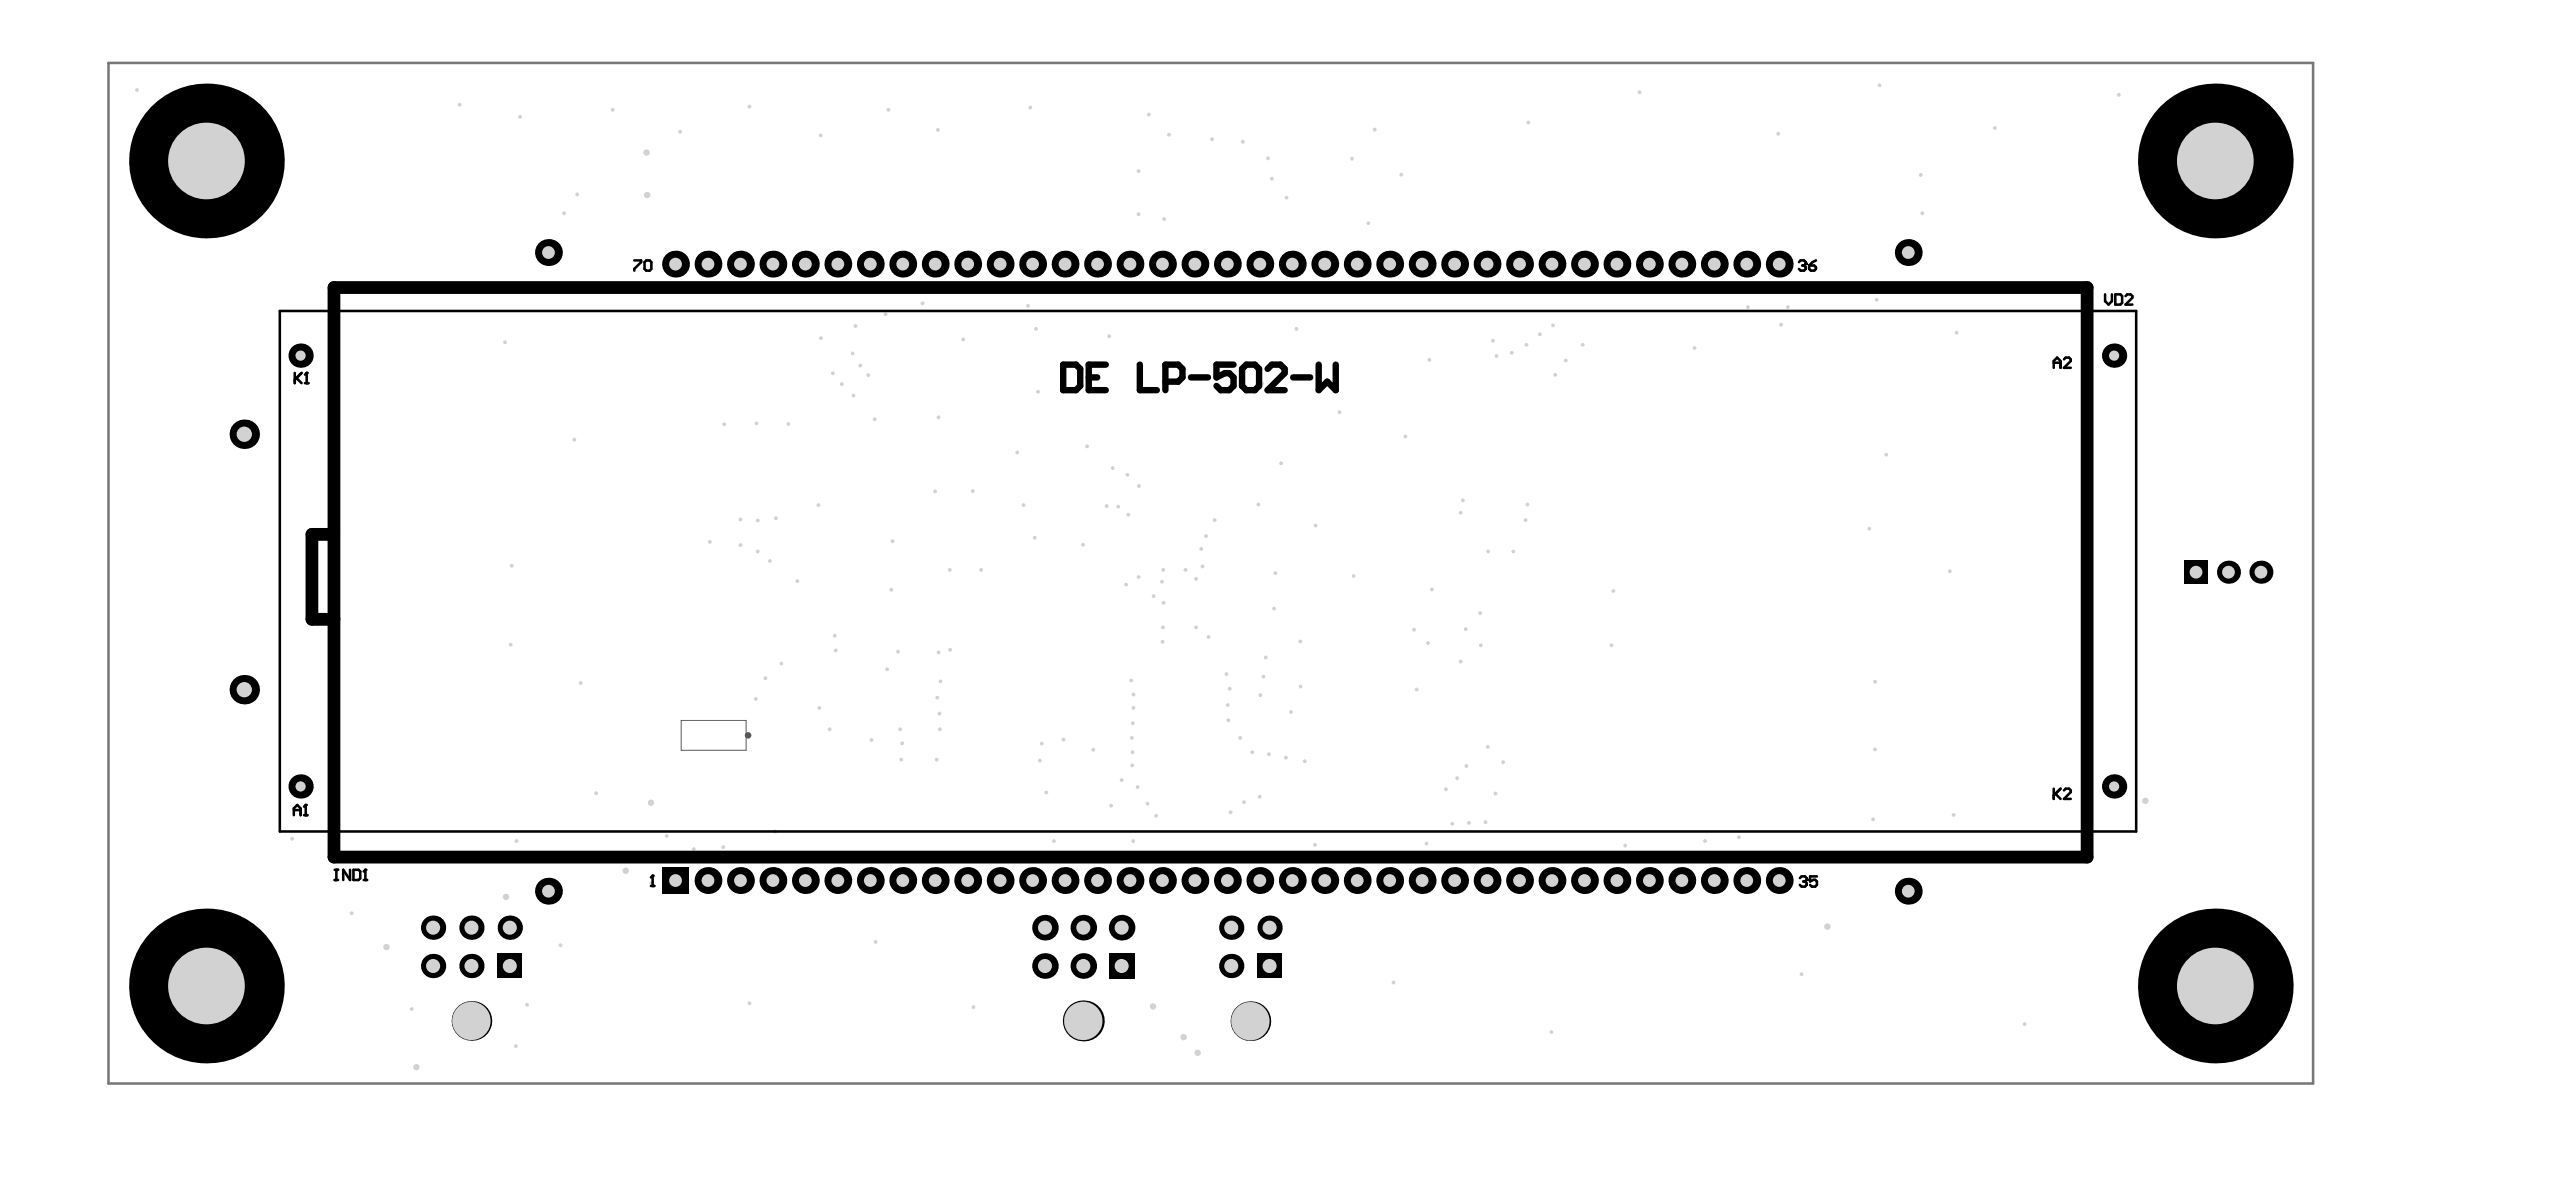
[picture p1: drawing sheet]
<svg xmlns="http://www.w3.org/2000/svg" width="671mm" height="308mm" viewBox="0 0 671 308" stroke-linecap="round" stroke-linejoin="round" font-family="sans-serif">
<path d="M177.5 187.7h16.9v7.8h-16.9z" fill="none" stroke="#5a5a5a" stroke-width=".26"/>
<circle cx="194.9" cy="191.6" r=".42" fill="none" stroke="#5a5a5a" stroke-width=".85"/>
<path d="M28.3 16.4h574.4v265.9h-574.4z" fill="none" stroke="#787878" stroke-width=".67"/>
<g fill="#d2d2d2">
<circle cx="199.4" cy="176.7" r=".5"/>
<circle cx="340" cy="198.3" r=".5"/>
<circle cx="328.2" cy="207.6" r=".5"/>
<circle cx="324.2" cy="209" r=".5"/>
<circle cx="244.1" cy="197.9" r=".5"/>
<circle cx="234.8" cy="197.9" r=".5"/>
<circle cx="235.1" cy="193.7" r=".5"/>
<circle cx="227.1" cy="192.8" r=".5"/>
<circle cx="213.5" cy="184.4" r=".5"/>
<circle cx="91.6" cy="237.9" r=".5"/>
<circle cx="76.1" cy="218.6" r=".5"/>
<circle cx="107.3" cy="262.9" r=".5"/>
<circle cx="134.4" cy="272.6" r=".5"/>
<circle cx="527.6" cy="266.8" r=".5"/>
<circle cx="469.4" cy="253.8" r=".5"/>
<circle cx="404.3" cy="268.9" r=".5"/>
<circle cx="363.1" cy="256" r=".5"/>
<circle cx="253.6" cy="262.4" r=".5"/>
<circle cx="228.2" cy="245.4" r=".5"/>
<circle cx="195.3" cy="261.4" r=".5"/>
<circle cx="559" cy="208.7" r=".83"/>
<circle cx="169.7" cy="230.1" r=".5"/>
<circle cx="312.1" cy="274.3" r=".83"/>
<circle cx="308.4" cy="270.2" r=".83"/>
<circle cx="300.4" cy="262.2" r=".83"/>
<circle cx="381.9" cy="163.9" r=".5"/>
<circle cx="372.1" cy="167.6" r=".5"/>
<circle cx="368.5" cy="164.1" r=".5"/>
<circle cx="100.7" cy="246.8" r=".83"/>
<circle cx="108.5" cy="278" r=".83"/>
<circle cx="163.1" cy="226.9" r=".83"/>
<circle cx="444.3" cy="219.1" r=".5"/>
<circle cx="476.2" cy="241.4" r=".83"/>
<circle cx="168.5" cy="39.8" r=".83"/>
<circle cx="168.6" cy="50.8" r=".83"/>
<circle cx="137.3" cy="261.8" r=".5"/>
<circle cx="146.1" cy="246.3" r=".5"/>
<circle cx="224.2" cy="95.3" r=".5"/>
<circle cx="219.3" cy="100.1" r=".5"/>
<circle cx="222.4" cy="103.1" r=".5"/>
<circle cx="226.3" cy="97.8" r=".5"/>
<circle cx="217" cy="97.3" r=".5"/>
<circle cx="222.2" cy="92.1" r=".5"/>
<circle cx="200.6" cy="146.2" r=".5"/>
<circle cx="202.2" cy="135" r=".5"/>
<circle cx="197.4" cy="143.7" r=".5"/>
<circle cx="197.4" cy="135.6" r=".5"/>
<circle cx="193" cy="142" r=".5"/>
<circle cx="193" cy="135.4" r=".5"/>
<circle cx="266.7" cy="131.6" r=".5"/>
<circle cx="255.7" cy="148.5" r=".5"/>
<circle cx="247.5" cy="148.5" r=".5"/>
<circle cx="243.7" cy="128" r=".5"/>
<circle cx="269.6" cy="140.1" r=".5"/>
<circle cx="265.1" cy="117.9" r=".5"/>
<circle cx="293.8" cy="123.7" r=".5"/>
<circle cx="267.9" cy="79.7" r=".5"/>
<circle cx="288.4" cy="131.9" r=".5"/>
<circle cx="289.9" cy="122" r=".5"/>
<circle cx="270" cy="85.7" r=".5"/>
<circle cx="296.7" cy="150.3" r=".5"/>
<circle cx="337.8" cy="85.7" r=".5"/>
<circle cx="293.4" cy="152.3" r=".5"/>
<circle cx="299" cy="209.4" r=".5"/>
<circle cx="296.4" cy="205.1" r=".5"/>
<circle cx="294.8" cy="177.3" r=".5"/>
<circle cx="301.3" cy="212.6" r=".5"/>
<circle cx="300.6" cy="155.3" r=".5"/>
<circle cx="303.1" cy="148.5" r=".5"/>
<circle cx="316.5" cy="135.5" r=".5"/>
<circle cx="314.9" cy="166" r=".5"/>
<circle cx="320.7" cy="211.7" r=".5"/>
<circle cx="376.8" cy="205.7" r=".5"/>
<circle cx="378.4" cy="214.6" r=".5"/>
<circle cx="379.7" cy="202.8" r=".5"/>
<circle cx="382.8" cy="214.4" r=".5"/>
<circle cx="326.3" cy="196" r=".5"/>
<circle cx="382.1" cy="199.6" r=".5"/>
<circle cx="387.1" cy="214.2" r=".5"/>
<circle cx="423.5" cy="220.3" r=".5"/>
<circle cx="387.7" cy="194.6" r=".5"/>
<circle cx="391.7" cy="198.6" r=".5"/>
<circle cx="387.8" cy="143.7" r=".5"/>
<circle cx="394.3" cy="143.7" r=".5"/>
<circle cx="412.4" cy="89.8" r=".5"/>
<circle cx="465.9" cy="80" r=".5"/>
<circle cx="464.1" cy="84.6" r=".5"/>
<circle cx="389.9" cy="92.8" r=".5"/>
<circle cx="408" cy="93.9" r=".5"/>
<circle cx="397.8" cy="89.8" r=".5"/>
<circle cx="441.6" cy="90.7" r=".5"/>
<circle cx="380.6" cy="133.6" r=".5"/>
<circle cx="397.5" cy="135.5" r=".5"/>
<circle cx="381.2" cy="130.4" r=".5"/>
<circle cx="398" cy="131.4" r=".5"/>
<circle cx="453.1" cy="218.1" r=".5"/>
<circle cx="319.9" cy="97.3" r=".5"/>
<circle cx="389" cy="88.8" r=".5"/>
<circle cx="244.8" cy="185.9" r=".5"/>
<circle cx="330.7" cy="196.5" r=".5"/>
<circle cx="216.2" cy="190" r=".5"/>
<circle cx="234.6" cy="190" r=".5"/>
<circle cx="244.9" cy="190" r=".5"/>
<circle cx="294.9" cy="192.3" r=".5"/>
<circle cx="295" cy="199.4" r=".5"/>
<circle cx="295.2" cy="188.4" r=".5"/>
<circle cx="323.2" cy="192.3" r=".5"/>
<circle cx="295.1" cy="196" r=".5"/>
<circle cx="271" cy="198.2" r=".5"/>
<circle cx="292.3" cy="203.3" r=".5"/>
<circle cx="335.1" cy="197.4" r=".5"/>
<circle cx="244.2" cy="181.8" r=".5"/>
<circle cx="295.4" cy="181" r=".5"/>
<circle cx="295.4" cy="184.4" r=".5"/>
<circle cx="329.2" cy="176.3" r=".5"/>
<circle cx="369.2" cy="179.7" r=".5"/>
<circle cx="319.6" cy="175.6" r=".5"/>
<circle cx="320.4" cy="179.5" r=".5"/>
<circle cx="320.1" cy="187.7" r=".5"/>
<circle cx="319.9" cy="183.7" r=".5"/>
<circle cx="338.9" cy="178.9" r=".5"/>
<circle cx="329.8" cy="171.3" r=".5"/>
<circle cx="245.1" cy="177.5" r=".5"/>
<circle cx="303" cy="163.5" r=".5"/>
<circle cx="311.7" cy="163.5" r=".5"/>
<circle cx="302.9" cy="167.2" r=".5"/>
<circle cx="304.6" cy="35.1" r=".5"/>
<circle cx="299.4" cy="29.9" r=".5"/>
<circle cx="393.9" cy="91.9" r=".5"/>
<circle cx="405.3" cy="97.7" r=".5"/>
<circle cx="401.3" cy="87.1" r=".5"/>
<circle cx="404.7" cy="84.8" r=".5"/>
<circle cx="455.5" cy="80" r=".5"/>
<circle cx="352.3" cy="41.3" r=".5"/>
<circle cx="356.5" cy="58.1" r=".5"/>
<circle cx="296.7" cy="44.6" r=".5"/>
<circle cx="296.7" cy="55.8" r=".5"/>
<circle cx="271.5" cy="193.8" r=".5"/>
<circle cx="173.7" cy="217.8" r=".5"/>
<circle cx="131.8" cy="233.7" r=".83"/>
<circle cx="169.6" cy="209.2" r=".83"/>
<circle cx="327.9" cy="131.4" r=".5"/>
<circle cx="342.8" cy="136.9" r=".5"/>
<circle cx="352.7" cy="150.1" r=".5"/>
<circle cx="328.8" cy="99.9" r=".5"/>
<circle cx="333.8" cy="120.7" r=".5"/>
<circle cx="349.1" cy="107.4" r=".5"/>
<circle cx="366.2" cy="113.7" r=".5"/>
<circle cx="372.5" cy="93.8" r=".5"/>
<circle cx="251" cy="88.4" r=".5"/>
<circle cx="244.6" cy="108.7" r=".5"/>
<circle cx="270.5" cy="102.1" r=".5"/>
<circle cx="283.3" cy="116.3" r=".5"/>
<circle cx="289" cy="87.6" r=".5"/>
<circle cx="296.6" cy="94.8" r=".5"/>
<circle cx="213.3" cy="131.6" r=".5"/>
<circle cx="185" cy="141.2" r=".5"/>
<circle cx="207.8" cy="151.4" r=".5"/>
<circle cx="232.2" cy="153.7" r=".5"/>
<circle cx="232.6" cy="141" r=".5"/>
<circle cx="277.1" cy="192.7" r=".5"/>
<circle cx="284.9" cy="195.3" r=".5"/>
<circle cx="272.6" cy="206.5" r=".5"/>
<circle cx="274.6" cy="219.1" r=".5"/>
<circle cx="289.5" cy="209.9" r=".5"/>
<circle cx="295.3" cy="219.1" r=".5"/>
<circle cx="336.4" cy="185.5" r=".5"/>
<circle cx="328.4" cy="181.1" r=".5"/>
<circle cx="342.6" cy="220.1" r=".5"/>
<circle cx="389.7" cy="206.7" r=".5"/>
<circle cx="330.4" cy="41.3" r=".5"/>
<circle cx="323.9" cy="36.9" r=".5"/>
<circle cx="315.8" cy="36.3" r=".5"/>
<circle cx="331.4" cy="46.6" r=".5"/>
<circle cx="335.2" cy="51.5" r=".5"/>
<circle cx="303.3" cy="57.1" r=".5"/>
<circle cx="358.2" cy="33.8" r=".5"/>
<circle cx="365.1" cy="45.5" r=".5"/>
<circle cx="398.3" cy="31.9" r=".5"/>
<circle cx="427.2" cy="24" r=".5"/>
<circle cx="463.4" cy="34.9" r=".5"/>
<circle cx="489.8" cy="22.2" r=".5"/>
<circle cx="519.8" cy="33.4" r=".5"/>
<circle cx="552.1" cy="24.7" r=".5"/>
<circle cx="119.8" cy="27.3" r=".5"/>
<circle cx="135.5" cy="30.4" r=".5"/>
<circle cx="159.6" cy="28.6" r=".5"/>
<circle cx="177.2" cy="34.4" r=".5"/>
<circle cx="195.3" cy="27.8" r=".5"/>
<circle cx="213.8" cy="35.3" r=".5"/>
<circle cx="231.5" cy="28.6" r=".5"/>
<circle cx="244.4" cy="33.9" r=".5"/>
<circle cx="268.5" cy="28" r=".5"/>
<circle cx="35.7" cy="23.5" r=".5"/>
<circle cx="131.6" cy="89.2" r=".5"/>
<circle cx="149.7" cy="114.6" r=".5"/>
<circle cx="133.3" cy="147.4" r=".5"/>
<circle cx="151.3" cy="178" r=".5"/>
<circle cx="133.1" cy="168" r=".5"/>
<circle cx="155.3" cy="206.7" r=".5"/>
<circle cx="134.6" cy="219.1" r=".5"/>
<circle cx="509.8" cy="86.7" r=".5"/>
<circle cx="489" cy="78.1" r=".5"/>
<circle cx="491.5" cy="118.5" r=".5"/>
<circle cx="508.1" cy="148.8" r=".5"/>
<circle cx="487.1" cy="137.8" r=".5"/>
<circle cx="488.6" cy="177.6" r=".5"/>
<circle cx="509.1" cy="212.3" r=".5"/>
<circle cx="488.6" cy="195.3" r=".5"/>
<circle cx="488.1" cy="213.5" r=".5"/>
<circle cx="500.5" cy="45.6" r=".5"/>
<circle cx="500.9" cy="55.6" r=".5"/>
<circle cx="150.4" cy="50.7" r=".5"/>
<circle cx="147" cy="55.6" r=".5"/>
<circle cx="373.1" cy="153.6" r=".5"/>
<circle cx="380.6" cy="172.4" r=".5"/>
<circle cx="338.8" cy="167.1" r=".5"/>
<circle cx="188.7" cy="110.6" r=".5"/>
<circle cx="197.1" cy="110.3" r=".5"/>
<circle cx="205.4" cy="110.5" r=".5"/>
<circle cx="213.9" cy="88.1" r=".5"/>
<circle cx="222.9" cy="84.9" r=".5"/>
<circle cx="230.7" cy="81.9" r=".5"/>
<circle cx="240.4" cy="79" r=".5"/>
<circle cx="227.9" cy="109.2" r=".5"/>
<circle cx="253.5" cy="128" r=".5"/>
<circle cx="282.2" cy="141.9" r=".5"/>
<circle cx="201.9" cy="216.6" r=".5"/>
<circle cx="188.5" cy="220.7" r=".5"/>
<circle cx="180.8" cy="221.2" r=".5"/>
<circle cx="371.7" cy="219.8" r=".5"/>
<circle cx="217.5" cy="165.6" r=".5"/>
<circle cx="217.8" cy="169.5" r=".5"/>
<circle cx="234" cy="169.8" r=".5"/>
<circle cx="231.2" cy="174.4" r=".5"/>
<circle cx="203.6" cy="172.9" r=".5"/>
<circle cx="196.9" cy="182.1" r=".5"/>
<circle cx="244.6" cy="170" r=".5"/>
<circle cx="247.6" cy="169.3" r=".5"/>
<circle cx="296.8" cy="126.6" r=".5"/>
<circle cx="291.4" cy="132" r=".5"/>
<circle cx="294" cy="134.1" r=".5"/>
<circle cx="332.3" cy="149.3" r=".5"/>
<circle cx="332" cy="158.6" r=".5"/>
<circle cx="313.3" cy="147.6" r=".5"/>
<circle cx="311.7" cy="150.8" r=".5"/>
<circle cx="302.8" cy="151.6" r=".5"/>
<circle cx="308.9" cy="148.5" r=".5"/>
<circle cx="313" cy="143" r=".5"/>
<circle cx="314.3" cy="139.7" r=".5"/>
<circle cx="303.2" cy="157.1" r=".5"/>
<circle cx="385.7" cy="159.7" r=".5"/>
<circle cx="420.4" cy="154" r=".5"/>
<circle cx="385.9" cy="168.1" r=".5"/>
<circle cx="419.9" cy="168.1" r=".5"/>
</g>
<path d="M87 74.9h456.9v148.4h-456.9zM86.9 139.2h-5.6v22.2h5.7" fill="none" stroke="#000" stroke-width="3.3"/>
<g fill="none" stroke="#000" stroke-width=".67">
<path d="M165.3 67.9h1.8v.4l-1.8 1.8v.4M168.4 67.9h.9l.4 .4v1.8l-.4 .4h-.9l-.4-.4v-1.8zM468.8 68.3l.4-.4h.9l.4 .4v.4l-.4 .5M469.6 69.2h.5M470.1 69.2l.4 .4v.5l-.4 .4h-.9l-.4-.4M471.4 69.2h1.4l.4 .4v.5l-.4 .4h-.9l-.5-.4zM473.2 67.9l-.9 .4-.9 .9M548.5 76.7v1.8l.9 .9 .9-.9v-1.8M551.2 76.7h1.3l.5 .4v1.8l-.5 .5h-1.3zM553.9 77.1l.4-.4h.9l.4 .4v.5l-1.7 1.8h1.7M72.9 81h483.7v135.6h-483.7zM76.8 97.2v2.6"/>
<path d="M77.3 98.5l1.3 1.3M78.6 97.2l-1.8 1.7M79.5 99.8h.9M79.5 97.6l.4-.4v2.6M535.2 95.8v-1.7l.8-.9 .9 .9v1.7M535.2 94.5h1.7M537.8 93.6l.5-.4h.8l.5 .4v.5l-1.8 1.7h1.8M76.6 212.4v-1.8l.8-.9 .9 .9v1.8M76.6 211.1h1.7M79.2 212.4h.9M79.2 210.2l.5-.5v2.7M535.2 205.5v2.7"/>
<path d="M535.6 206.8l1.3 1.4M536.9 205.5l-1.7 1.8M537.8 205.9l.5-.4h.8l.5 .4v.5l-1.8 1.8h1.8M87.2 226.6h.9M87.2 229.3h.9M87.7 226.6v2.7M91.2 226.6v2.7l-1.8-2.7v2.7M92.1 226.6h1.3l.5 .5v1.7l-.5 .5h-1.3zM94.8 229.3h.9M94.8 227.1l.4-.5v2.7M169.6 230.8h.9M169.6 228.6l.5-.4v2.6"/>
<path d="M469 228.8l.4-.5h.9l.5 .5v.4l-.5 .5M469.9 229.7h.4M470.3 229.7l.5 .4v.5l-.5 .4h-.9l-.4-.4M473.4 228.3h-1.7v1.4l.9-.5h.4l.4 .5v.9l-.4 .4h-.9l-.4-.4"/>
</g>
<g fill="#000">
<circle cx="470.5" cy="68.7" r=".33"/>
<circle cx="79.9" cy="97.2" r=".33"/>
<circle cx="63.7" cy="113.1" r="3.8"/>
<circle cx="79.7" cy="209.7" r=".33"/>
<circle cx="95.2" cy="226.6" r=".33"/>
<circle cx="170.1" cy="228.2" r=".33"/>
<circle cx="470.8" cy="229.2" r=".33"/>
</g>
<path d="M277 95h3.4l1.1 1.1v4.5l-1.1 1.1h-3.4zM283.7 98.3h2.2M288.1 95h-4.4v6.7h4.4M297 95v6.7h4.5M303.7 99.4h3.3l1.1-1.1v-2.2l-1.1-1.1h-3.3v6.7M310.3 98.3h4.5M321.4 95h-4.4v3.3l2.2-1.1h1.1l1.1 1.1v2.3l-1.1 1.1h-2.2l-1.1-1.1M323.6 96.1l1.2-1.1h2.2l1.1 1.1v4.5l-1.1 1.1h-2.2l-1.2-1.1zM330.3 96.1l1.1-1.1h2.2l1.1 1.1v1.1l-4.4 4.5h4.4M337 98.3h4.4M343.6 95v6.7l2.2-2.3 2.3 2.3v-6.7" fill="none" stroke="#000" stroke-width="1.7"/>
<circle cx="63.7" cy="113.1" r="2" fill="#d2d2d2"/>
<circle cx="78.3" cy="92.7" r="3.2" fill="#000"/>
<circle cx="78.3" cy="92.7" r="1.33" fill="#d2d2d2"/>
<path d="M129.7 248.5h6.3v6.4h-6.3z" fill-rule="evenodd" fill="#000"/>
<circle cx="132.8" cy="251.7" r="1.83" fill="#d2d2d2"/>
<circle cx="122.9" cy="251.7" r="3.2" fill="#000"/>
<circle cx="122.9" cy="251.7" r="1.83" fill="#d2d2d2"/>
<circle cx="132.8" cy="241.7" r="3.2" fill="#000"/>
<circle cx="132.8" cy="241.7" r="1.83" fill="#d2d2d2"/>
<circle cx="122.9" cy="241.7" r="3.2" fill="#000"/>
<circle cx="122.9" cy="241.7" r="1.83" fill="#d2d2d2"/>
<circle cx="142.9" cy="65.8" r="3.5" fill="#000"/>
<circle cx="142.9" cy="65.8" r="1.67" fill="#d2d2d2"/>
<circle cx="184.5" cy="229.4" r="3.5" fill="#000"/>
<circle cx="184.5" cy="229.4" r="1.66" fill="#d2d2d2"/>
<path d="M172.5 225.9h7v7h-7z" fill-rule="evenodd" fill="#000"/>
<circle cx="176" cy="229.4" r="1.66" fill="#d2d2d2"/>
<circle cx="209.9" cy="229.4" r="3.5" fill="#000"/>
<circle cx="209.9" cy="229.4" r="1.66" fill="#d2d2d2"/>
<circle cx="201.4" cy="229.4" r="3.5" fill="#000"/>
<circle cx="201.4" cy="229.4" r="1.66" fill="#d2d2d2"/>
<circle cx="235.2" cy="229.4" r="3.5" fill="#000"/>
<circle cx="235.2" cy="229.4" r="1.66" fill="#d2d2d2"/>
<circle cx="226.8" cy="229.4" r="3.5" fill="#000"/>
<circle cx="226.8" cy="229.4" r="1.66" fill="#d2d2d2"/>
<circle cx="260.6" cy="229.4" r="3.5" fill="#000"/>
<circle cx="260.6" cy="229.4" r="1.66" fill="#d2d2d2"/>
<circle cx="252.2" cy="229.4" r="3.5" fill="#000"/>
<circle cx="252.2" cy="229.4" r="1.66" fill="#d2d2d2"/>
<path d="M288.9 248.4h6.7v6.6h-6.7z" fill-rule="evenodd" fill="#000"/>
<circle cx="292.3" cy="251.7" r="1.83" fill="#d2d2d2"/>
<circle cx="282.3" cy="251.7" r="3.3" fill="#000"/>
<circle cx="282.3" cy="251.7" r="1.83" fill="#d2d2d2"/>
<circle cx="292.3" cy="241.7" r="3.3" fill="#000"/>
<circle cx="292.3" cy="241.7" r="1.83" fill="#d2d2d2"/>
<circle cx="282.3" cy="241.7" r="3.3" fill="#000"/>
<circle cx="282.3" cy="241.7" r="1.83" fill="#d2d2d2"/>
<circle cx="294.5" cy="229.4" r="3.5" fill="#000"/>
<circle cx="294.5" cy="229.4" r="1.66" fill="#d2d2d2"/>
<circle cx="286" cy="229.4" r="3.5" fill="#000"/>
<circle cx="286" cy="229.4" r="1.66" fill="#d2d2d2"/>
<circle cx="277.5" cy="229.4" r="3.5" fill="#000"/>
<circle cx="277.5" cy="229.4" r="1.66" fill="#d2d2d2"/>
<circle cx="320.8" cy="251.7" r="3.2" fill="#000"/>
<circle cx="320.8" cy="251.7" r="1.83" fill="#d2d2d2"/>
<circle cx="320.8" cy="241.7" r="3.2" fill="#000"/>
<circle cx="320.8" cy="241.7" r="1.83" fill="#d2d2d2"/>
<circle cx="319.8" cy="229.4" r="3.5" fill="#000"/>
<circle cx="319.8" cy="229.4" r="1.66" fill="#d2d2d2"/>
<circle cx="311.4" cy="229.4" r="3.5" fill="#000"/>
<circle cx="311.4" cy="229.4" r="1.66" fill="#d2d2d2"/>
<path d="M327.7 248.5h6.3v6.4h-6.3z" fill-rule="evenodd" fill="#000"/>
<circle cx="330.8" cy="251.7" r="1.83" fill="#d2d2d2"/>
<circle cx="330.8" cy="241.7" r="3.2" fill="#000"/>
<circle cx="330.8" cy="241.7" r="1.83" fill="#d2d2d2"/>
<circle cx="345.2" cy="229.4" r="3.5" fill="#000"/>
<circle cx="345.2" cy="229.4" r="1.66" fill="#d2d2d2"/>
<circle cx="336.7" cy="229.4" r="3.5" fill="#000"/>
<circle cx="336.7" cy="229.4" r="1.66" fill="#d2d2d2"/>
<circle cx="370.6" cy="229.4" r="3.5" fill="#000"/>
<circle cx="370.6" cy="229.4" r="1.67" fill="#d2d2d2"/>
<circle cx="362.1" cy="229.4" r="3.5" fill="#000"/>
<circle cx="362.1" cy="229.4" r="1.67" fill="#d2d2d2"/>
<circle cx="396" cy="229.4" r="3.5" fill="#000"/>
<circle cx="396" cy="229.4" r="1.67" fill="#d2d2d2"/>
<circle cx="387.5" cy="229.4" r="3.5" fill="#000"/>
<circle cx="387.5" cy="229.4" r="1.67" fill="#d2d2d2"/>
<circle cx="429.8" cy="229.4" r="3.5" fill="#000"/>
<circle cx="429.8" cy="229.4" r="1.67" fill="#d2d2d2"/>
<circle cx="421.3" cy="229.4" r="3.5" fill="#000"/>
<circle cx="421.3" cy="229.4" r="1.67" fill="#d2d2d2"/>
<circle cx="412.9" cy="229.4" r="3.5" fill="#000"/>
<circle cx="412.9" cy="229.4" r="1.67" fill="#d2d2d2"/>
<circle cx="455.2" cy="229.4" r="3.5" fill="#000"/>
<circle cx="455.2" cy="229.4" r="1.66" fill="#d2d2d2"/>
<circle cx="446.7" cy="229.4" r="3.5" fill="#000"/>
<circle cx="446.7" cy="229.4" r="1.66" fill="#d2d2d2"/>
<circle cx="497.3" cy="65.8" r="3.5" fill="#000"/>
<circle cx="497.3" cy="65.8" r="1.67" fill="#d2d2d2"/>
<circle cx="550.9" cy="92.7" r="3.2" fill="#000"/>
<circle cx="550.9" cy="92.7" r="1.33" fill="#d2d2d2"/>
<circle cx="589.1" cy="149.1" r="3" fill="#000"/>
<circle cx="589.1" cy="149.1" r="1.67" fill="#d2d2d2"/>
<circle cx="580.7" cy="149.1" r="3" fill="#000"/>
<circle cx="580.7" cy="149.1" r="1.67" fill="#d2d2d2"/>
<circle cx="78.3" cy="204.9" r="3.2" fill="#000"/>
<circle cx="78.3" cy="204.9" r="1.33" fill="#d2d2d2"/>
<circle cx="63.7" cy="179.7" r="3.8" fill="#000"/>
<circle cx="63.7" cy="179.7" r="2" fill="#d2d2d2"/>
<circle cx="122.9" cy="266" r="5.2" fill="#000"/>
<circle cx="122.9" cy="266" r="5" fill="#d2d2d2"/>
<circle cx="142.9" cy="232.2" r="3.5" fill="#000"/>
<circle cx="142.9" cy="232.2" r="1.67" fill="#d2d2d2"/>
<circle cx="184.5" cy="68.8" r="3.5" fill="#000"/>
<circle cx="184.5" cy="68.8" r="1.66" fill="#d2d2d2"/>
<circle cx="176" cy="68.8" r="3.5" fill="#000"/>
<circle cx="176" cy="68.8" r="1.66" fill="#d2d2d2"/>
<circle cx="209.9" cy="68.8" r="3.5" fill="#000"/>
<circle cx="209.9" cy="68.8" r="1.66" fill="#d2d2d2"/>
<circle cx="201.4" cy="68.8" r="3.5" fill="#000"/>
<circle cx="201.4" cy="68.8" r="1.66" fill="#d2d2d2"/>
<circle cx="235.2" cy="68.8" r="3.5" fill="#000"/>
<circle cx="235.2" cy="68.8" r="1.66" fill="#d2d2d2"/>
<circle cx="226.8" cy="68.8" r="3.5" fill="#000"/>
<circle cx="226.8" cy="68.8" r="1.66" fill="#d2d2d2"/>
<circle cx="260.6" cy="68.8" r="3.5" fill="#000"/>
<circle cx="260.6" cy="68.8" r="1.66" fill="#d2d2d2"/>
<circle cx="252.2" cy="68.8" r="3.5" fill="#000"/>
<circle cx="252.2" cy="68.8" r="1.66" fill="#d2d2d2"/>
<circle cx="282.3" cy="266" r="5.3" fill="#000"/>
<circle cx="282.3" cy="266" r="5" fill="#d2d2d2"/>
<circle cx="294.5" cy="68.8" r="3.5" fill="#000"/>
<circle cx="294.5" cy="68.8" r="1.66" fill="#d2d2d2"/>
<circle cx="286" cy="68.8" r="3.5" fill="#000"/>
<circle cx="286" cy="68.8" r="1.66" fill="#d2d2d2"/>
<circle cx="277.5" cy="68.8" r="3.5" fill="#000"/>
<circle cx="277.5" cy="68.8" r="1.66" fill="#d2d2d2"/>
<circle cx="319.8" cy="68.8" r="3.5" fill="#000"/>
<circle cx="319.8" cy="68.8" r="1.66" fill="#d2d2d2"/>
<circle cx="311.4" cy="68.8" r="3.5" fill="#000"/>
<circle cx="311.4" cy="68.8" r="1.66" fill="#d2d2d2"/>
<circle cx="345.2" cy="68.8" r="3.5" fill="#000"/>
<circle cx="345.2" cy="68.8" r="1.66" fill="#d2d2d2"/>
<circle cx="336.7" cy="68.8" r="3.5" fill="#000"/>
<circle cx="336.7" cy="68.8" r="1.66" fill="#d2d2d2"/>
<circle cx="370.6" cy="68.8" r="3.5" fill="#000"/>
<circle cx="370.6" cy="68.8" r="1.67" fill="#d2d2d2"/>
<circle cx="362.1" cy="68.8" r="3.5" fill="#000"/>
<circle cx="362.1" cy="68.8" r="1.67" fill="#d2d2d2"/>
<circle cx="396" cy="68.8" r="3.5" fill="#000"/>
<circle cx="396" cy="68.8" r="1.67" fill="#d2d2d2"/>
<circle cx="387.5" cy="68.8" r="3.5" fill="#000"/>
<circle cx="387.5" cy="68.8" r="1.67" fill="#d2d2d2"/>
<circle cx="429.8" cy="68.8" r="3.5" fill="#000"/>
<circle cx="429.8" cy="68.8" r="1.67" fill="#d2d2d2"/>
<circle cx="421.3" cy="68.8" r="3.5" fill="#000"/>
<circle cx="421.3" cy="68.8" r="1.67" fill="#d2d2d2"/>
<circle cx="412.9" cy="68.8" r="3.5" fill="#000"/>
<circle cx="412.9" cy="68.8" r="1.67" fill="#d2d2d2"/>
<circle cx="455.2" cy="68.8" r="3.5" fill="#000"/>
<circle cx="455.2" cy="68.8" r="1.66" fill="#d2d2d2"/>
<circle cx="446.7" cy="68.8" r="3.5" fill="#000"/>
<circle cx="446.7" cy="68.8" r="1.66" fill="#d2d2d2"/>
<circle cx="497.3" cy="232.2" r="3.5" fill="#000"/>
<circle cx="497.3" cy="232.2" r="1.66" fill="#d2d2d2"/>
<circle cx="550.9" cy="204.9" r="3.2" fill="#000"/>
<circle cx="550.9" cy="204.9" r="1.33" fill="#d2d2d2"/>
<circle cx="112.9" cy="251.7" r="3.2" fill="#000"/>
<circle cx="112.9" cy="251.7" r="1.83" fill="#d2d2d2"/>
<circle cx="112.9" cy="241.7" r="3.2" fill="#000"/>
<circle cx="112.9" cy="241.7" r="1.83" fill="#d2d2d2"/>
<circle cx="192.9" cy="229.4" r="3.5" fill="#000"/>
<circle cx="192.9" cy="229.4" r="1.66" fill="#d2d2d2"/>
<circle cx="272.3" cy="251.7" r="3.3" fill="#000"/>
<circle cx="272.3" cy="251.7" r="1.83" fill="#d2d2d2"/>
<circle cx="272.3" cy="241.7" r="3.3" fill="#000"/>
<circle cx="272.3" cy="241.7" r="1.83" fill="#d2d2d2"/>
<circle cx="302.9" cy="229.4" r="3.5" fill="#000"/>
<circle cx="302.9" cy="229.4" r="1.66" fill="#d2d2d2"/>
<circle cx="269.1" cy="229.4" r="3.5" fill="#000"/>
<circle cx="269.1" cy="229.4" r="1.66" fill="#d2d2d2"/>
<circle cx="243.7" cy="229.4" r="3.5" fill="#000"/>
<circle cx="243.7" cy="229.4" r="1.66" fill="#d2d2d2"/>
<circle cx="218.3" cy="229.4" r="3.5" fill="#000"/>
<circle cx="218.3" cy="229.4" r="1.66" fill="#d2d2d2"/>
<circle cx="404.4" cy="229.4" r="3.5" fill="#000"/>
<circle cx="404.4" cy="229.4" r="1.67" fill="#d2d2d2"/>
<circle cx="379" cy="229.4" r="3.5" fill="#000"/>
<circle cx="379" cy="229.4" r="1.67" fill="#d2d2d2"/>
<circle cx="353.7" cy="229.4" r="3.5" fill="#000"/>
<circle cx="353.7" cy="229.4" r="1.67" fill="#d2d2d2"/>
<circle cx="328.3" cy="229.4" r="3.5" fill="#000"/>
<circle cx="328.3" cy="229.4" r="1.66" fill="#d2d2d2"/>
<circle cx="463.6" cy="229.4" r="3.5" fill="#000"/>
<circle cx="463.6" cy="229.4" r="1.66" fill="#d2d2d2"/>
<circle cx="438.3" cy="229.4" r="3.5" fill="#000"/>
<circle cx="438.3" cy="229.4" r="1.67" fill="#d2d2d2"/>
<path d="M569.2 146.1h6v6h-6z" fill-rule="evenodd" fill="#000"/>
<circle cx="572.2" cy="149.1" r="1.67" fill="#d2d2d2"/>
<circle cx="53.8" cy="256.9" r="20.2" fill="#000"/>
<circle cx="53.8" cy="256.9" r="10" fill="#d2d2d2"/>
<circle cx="53.8" cy="41.9" r="20.2" fill="#000"/>
<circle cx="53.8" cy="41.9" r="10" fill="#d2d2d2"/>
<circle cx="192.9" cy="68.8" r="3.5" fill="#000"/>
<circle cx="192.9" cy="68.8" r="1.66" fill="#d2d2d2"/>
<circle cx="302.9" cy="68.8" r="3.5" fill="#000"/>
<circle cx="302.9" cy="68.8" r="1.66" fill="#d2d2d2"/>
<circle cx="269.1" cy="68.8" r="3.5" fill="#000"/>
<circle cx="269.1" cy="68.8" r="1.66" fill="#d2d2d2"/>
<circle cx="243.7" cy="68.8" r="3.5" fill="#000"/>
<circle cx="243.7" cy="68.8" r="1.66" fill="#d2d2d2"/>
<circle cx="218.3" cy="68.8" r="3.5" fill="#000"/>
<circle cx="218.3" cy="68.8" r="1.66" fill="#d2d2d2"/>
<circle cx="325.8" cy="266.1" r="5.2" fill="#000"/>
<circle cx="325.8" cy="266.1" r="5" fill="#d2d2d2"/>
<circle cx="404.4" cy="68.8" r="3.5" fill="#000"/>
<circle cx="404.4" cy="68.8" r="1.67" fill="#d2d2d2"/>
<circle cx="379" cy="68.8" r="3.5" fill="#000"/>
<circle cx="379" cy="68.8" r="1.67" fill="#d2d2d2"/>
<circle cx="353.7" cy="68.8" r="3.5" fill="#000"/>
<circle cx="353.7" cy="68.8" r="1.67" fill="#d2d2d2"/>
<circle cx="328.3" cy="68.8" r="3.5" fill="#000"/>
<circle cx="328.3" cy="68.8" r="1.66" fill="#d2d2d2"/>
<circle cx="463.6" cy="68.8" r="3.5" fill="#000"/>
<circle cx="463.6" cy="68.8" r="1.66" fill="#d2d2d2"/>
<circle cx="438.3" cy="68.8" r="3.5" fill="#000"/>
<circle cx="438.3" cy="68.8" r="1.67" fill="#d2d2d2"/>
<circle cx="577.3" cy="256.9" r="20.2" fill="#000"/>
<circle cx="577.3" cy="256.9" r="10" fill="#d2d2d2"/>
<circle cx="577.3" cy="41.9" r="20.2" fill="#000"/>
<circle cx="577.3" cy="41.9" r="10" fill="#d2d2d2"/>
<circle cx="63.7" cy="113.1" r="3.7" fill="#000"/>
<circle cx="63.7" cy="113.1" r="2" fill="#d2d2d2"/>
<circle cx="78.3" cy="92.7" r="3" fill="#000"/>
<circle cx="78.3" cy="92.7" r="1.33" fill="#d2d2d2"/>
<path d="M129.8 248.7h6v6h-6z" fill-rule="evenodd" fill="#000"/>
<circle cx="132.8" cy="251.7" r="1.83" fill="#d2d2d2"/>
<circle cx="122.9" cy="251.7" r="3" fill="#000"/>
<circle cx="122.9" cy="251.7" r="1.83" fill="#d2d2d2"/>
<circle cx="132.8" cy="241.7" r="3" fill="#000"/>
<circle cx="132.8" cy="241.7" r="1.83" fill="#d2d2d2"/>
<circle cx="122.9" cy="241.7" r="3" fill="#000"/>
<circle cx="122.9" cy="241.7" r="1.83" fill="#d2d2d2"/>
<circle cx="142.9" cy="65.8" r="3.3" fill="#000"/>
<circle cx="142.9" cy="65.8" r="1.67" fill="#d2d2d2"/>
<circle cx="184.5" cy="229.4" r="3.3" fill="#000"/>
<circle cx="184.5" cy="229.4" r="1.66" fill="#d2d2d2"/>
<path d="M172.7 226.1h6.7v6.7h-6.7z" fill-rule="evenodd" fill="#000"/>
<circle cx="176" cy="229.4" r="1.66" fill="#d2d2d2"/>
<circle cx="209.9" cy="229.4" r="3.3" fill="#000"/>
<circle cx="209.9" cy="229.4" r="1.66" fill="#d2d2d2"/>
<circle cx="201.4" cy="229.4" r="3.3" fill="#000"/>
<circle cx="201.4" cy="229.4" r="1.66" fill="#d2d2d2"/>
<circle cx="235.2" cy="229.4" r="3.3" fill="#000"/>
<circle cx="235.2" cy="229.4" r="1.66" fill="#d2d2d2"/>
<circle cx="226.8" cy="229.4" r="3.3" fill="#000"/>
<circle cx="226.8" cy="229.4" r="1.66" fill="#d2d2d2"/>
<circle cx="260.6" cy="229.4" r="3.3" fill="#000"/>
<circle cx="260.6" cy="229.4" r="1.66" fill="#d2d2d2"/>
<circle cx="252.2" cy="229.4" r="3.3" fill="#000"/>
<circle cx="252.2" cy="229.4" r="1.66" fill="#d2d2d2"/>
<path d="M289.3 248.7h6v6h-6z" fill-rule="evenodd" fill="#000"/>
<circle cx="292.3" cy="251.7" r="1.83" fill="#d2d2d2"/>
<circle cx="282.3" cy="251.7" r="3" fill="#000"/>
<circle cx="282.3" cy="251.7" r="1.83" fill="#d2d2d2"/>
<circle cx="292.3" cy="241.7" r="3" fill="#000"/>
<circle cx="292.3" cy="241.7" r="1.83" fill="#d2d2d2"/>
<circle cx="282.3" cy="241.7" r="3" fill="#000"/>
<circle cx="282.3" cy="241.7" r="1.83" fill="#d2d2d2"/>
<circle cx="294.5" cy="229.4" r="3.3" fill="#000"/>
<circle cx="294.5" cy="229.4" r="1.66" fill="#d2d2d2"/>
<circle cx="286" cy="229.4" r="3.3" fill="#000"/>
<circle cx="286" cy="229.4" r="1.66" fill="#d2d2d2"/>
<circle cx="277.5" cy="229.4" r="3.3" fill="#000"/>
<circle cx="277.5" cy="229.4" r="1.66" fill="#d2d2d2"/>
<circle cx="320.8" cy="251.7" r="3" fill="#000"/>
<circle cx="320.8" cy="251.7" r="1.83" fill="#d2d2d2"/>
<circle cx="320.8" cy="241.7" r="3" fill="#000"/>
<circle cx="320.8" cy="241.7" r="1.83" fill="#d2d2d2"/>
<circle cx="319.8" cy="229.4" r="3.3" fill="#000"/>
<circle cx="319.8" cy="229.4" r="1.66" fill="#d2d2d2"/>
<circle cx="311.4" cy="229.4" r="3.3" fill="#000"/>
<circle cx="311.4" cy="229.4" r="1.66" fill="#d2d2d2"/>
<path d="M327.8 248.7h6v6h-6z" fill-rule="evenodd" fill="#000"/>
<circle cx="330.8" cy="251.7" r="1.83" fill="#d2d2d2"/>
<circle cx="330.8" cy="241.7" r="3" fill="#000"/>
<circle cx="330.8" cy="241.7" r="1.83" fill="#d2d2d2"/>
<circle cx="345.2" cy="229.4" r="3.3" fill="#000"/>
<circle cx="345.2" cy="229.4" r="1.66" fill="#d2d2d2"/>
<circle cx="336.7" cy="229.4" r="3.3" fill="#000"/>
<circle cx="336.7" cy="229.4" r="1.66" fill="#d2d2d2"/>
<circle cx="370.6" cy="229.4" r="3.3" fill="#000"/>
<circle cx="370.6" cy="229.4" r="1.67" fill="#d2d2d2"/>
<circle cx="362.1" cy="229.4" r="3.3" fill="#000"/>
<circle cx="362.1" cy="229.4" r="1.67" fill="#d2d2d2"/>
<circle cx="396" cy="229.4" r="3.3" fill="#000"/>
<circle cx="396" cy="229.4" r="1.67" fill="#d2d2d2"/>
<circle cx="387.5" cy="229.4" r="3.3" fill="#000"/>
<circle cx="387.5" cy="229.4" r="1.67" fill="#d2d2d2"/>
<circle cx="429.8" cy="229.4" r="3.3" fill="#000"/>
<circle cx="429.8" cy="229.4" r="1.67" fill="#d2d2d2"/>
<circle cx="421.3" cy="229.4" r="3.3" fill="#000"/>
<circle cx="421.3" cy="229.4" r="1.67" fill="#d2d2d2"/>
<circle cx="412.9" cy="229.4" r="3.3" fill="#000"/>
<circle cx="412.9" cy="229.4" r="1.67" fill="#d2d2d2"/>
<circle cx="455.2" cy="229.4" r="3.3" fill="#000"/>
<circle cx="455.2" cy="229.4" r="1.66" fill="#d2d2d2"/>
<circle cx="446.7" cy="229.4" r="3.3" fill="#000"/>
<circle cx="446.7" cy="229.4" r="1.66" fill="#d2d2d2"/>
<circle cx="497.3" cy="65.8" r="3.3" fill="#000"/>
<circle cx="497.3" cy="65.8" r="1.67" fill="#d2d2d2"/>
<circle cx="550.9" cy="92.7" r="3" fill="#000"/>
<circle cx="550.9" cy="92.7" r="1.33" fill="#d2d2d2"/>
<circle cx="589.1" cy="149.1" r="2.67" fill="#000"/>
<circle cx="589.1" cy="149.1" r="1.67" fill="#d2d2d2"/>
<circle cx="580.7" cy="149.1" r="2.67" fill="#000"/>
<circle cx="580.7" cy="149.1" r="1.67" fill="#d2d2d2"/>
<circle cx="78.3" cy="204.9" r="3" fill="#000"/>
<circle cx="78.3" cy="204.9" r="1.33" fill="#d2d2d2"/>
<circle cx="63.7" cy="179.7" r="3.7" fill="#000"/>
<circle cx="63.7" cy="179.7" r="2" fill="#d2d2d2"/>
<circle cx="122.9" cy="266" r="5" fill="#000"/>
<circle cx="122.9" cy="266" r="5" fill="#d2d2d2"/>
<circle cx="142.9" cy="232.2" r="3.3" fill="#000"/>
<circle cx="142.9" cy="232.2" r="1.67" fill="#d2d2d2"/>
<circle cx="184.5" cy="68.8" r="3.3" fill="#000"/>
<circle cx="184.5" cy="68.8" r="1.66" fill="#d2d2d2"/>
<circle cx="176" cy="68.8" r="3.3" fill="#000"/>
<circle cx="176" cy="68.8" r="1.66" fill="#d2d2d2"/>
<circle cx="209.9" cy="68.8" r="3.3" fill="#000"/>
<circle cx="209.9" cy="68.8" r="1.66" fill="#d2d2d2"/>
<circle cx="201.4" cy="68.8" r="3.3" fill="#000"/>
<circle cx="201.4" cy="68.8" r="1.66" fill="#d2d2d2"/>
<circle cx="235.2" cy="68.8" r="3.3" fill="#000"/>
<circle cx="235.2" cy="68.8" r="1.66" fill="#d2d2d2"/>
<circle cx="226.8" cy="68.8" r="3.3" fill="#000"/>
<circle cx="226.8" cy="68.8" r="1.66" fill="#d2d2d2"/>
<circle cx="260.6" cy="68.8" r="3.3" fill="#000"/>
<circle cx="260.6" cy="68.8" r="1.66" fill="#d2d2d2"/>
<circle cx="252.2" cy="68.8" r="3.3" fill="#000"/>
<circle cx="252.2" cy="68.8" r="1.66" fill="#d2d2d2"/>
<circle cx="282.3" cy="266" r="5" fill="#000"/>
<circle cx="282.3" cy="266" r="5" fill="#d2d2d2"/>
<circle cx="294.5" cy="68.8" r="3.3" fill="#000"/>
<circle cx="294.5" cy="68.8" r="1.66" fill="#d2d2d2"/>
<circle cx="286" cy="68.8" r="3.3" fill="#000"/>
<circle cx="286" cy="68.8" r="1.66" fill="#d2d2d2"/>
<circle cx="277.5" cy="68.8" r="3.3" fill="#000"/>
<circle cx="277.5" cy="68.8" r="1.66" fill="#d2d2d2"/>
<circle cx="319.8" cy="68.8" r="3.3" fill="#000"/>
<circle cx="319.8" cy="68.8" r="1.66" fill="#d2d2d2"/>
<circle cx="311.4" cy="68.8" r="3.3" fill="#000"/>
<circle cx="311.4" cy="68.8" r="1.66" fill="#d2d2d2"/>
<circle cx="345.2" cy="68.8" r="3.3" fill="#000"/>
<circle cx="345.2" cy="68.8" r="1.66" fill="#d2d2d2"/>
<circle cx="336.7" cy="68.8" r="3.3" fill="#000"/>
<circle cx="336.7" cy="68.8" r="1.66" fill="#d2d2d2"/>
<circle cx="370.6" cy="68.8" r="3.3" fill="#000"/>
<circle cx="370.6" cy="68.8" r="1.67" fill="#d2d2d2"/>
<circle cx="362.1" cy="68.8" r="3.3" fill="#000"/>
<circle cx="362.1" cy="68.8" r="1.67" fill="#d2d2d2"/>
<circle cx="396" cy="68.8" r="3.3" fill="#000"/>
<circle cx="396" cy="68.8" r="1.67" fill="#d2d2d2"/>
<circle cx="387.5" cy="68.8" r="3.3" fill="#000"/>
<circle cx="387.5" cy="68.8" r="1.67" fill="#d2d2d2"/>
<circle cx="429.8" cy="68.8" r="3.3" fill="#000"/>
<circle cx="429.8" cy="68.8" r="1.67" fill="#d2d2d2"/>
<circle cx="421.3" cy="68.8" r="3.3" fill="#000"/>
<circle cx="421.3" cy="68.8" r="1.67" fill="#d2d2d2"/>
<circle cx="412.9" cy="68.8" r="3.3" fill="#000"/>
<circle cx="412.9" cy="68.8" r="1.67" fill="#d2d2d2"/>
<circle cx="455.2" cy="68.8" r="3.3" fill="#000"/>
<circle cx="455.2" cy="68.8" r="1.66" fill="#d2d2d2"/>
<circle cx="446.7" cy="68.8" r="3.3" fill="#000"/>
<circle cx="446.7" cy="68.8" r="1.66" fill="#d2d2d2"/>
<circle cx="497.3" cy="232.2" r="3.3" fill="#000"/>
<circle cx="497.3" cy="232.2" r="1.66" fill="#d2d2d2"/>
<circle cx="550.9" cy="204.9" r="3" fill="#000"/>
<circle cx="550.9" cy="204.9" r="1.33" fill="#d2d2d2"/>
<circle cx="112.9" cy="251.7" r="3" fill="#000"/>
<circle cx="112.9" cy="251.7" r="1.83" fill="#d2d2d2"/>
<circle cx="112.9" cy="241.7" r="3" fill="#000"/>
<circle cx="112.9" cy="241.7" r="1.83" fill="#d2d2d2"/>
<circle cx="192.9" cy="229.4" r="3.3" fill="#000"/>
<circle cx="192.9" cy="229.4" r="1.66" fill="#d2d2d2"/>
<circle cx="272.3" cy="251.7" r="3" fill="#000"/>
<circle cx="272.3" cy="251.7" r="1.83" fill="#d2d2d2"/>
<circle cx="272.3" cy="241.7" r="3" fill="#000"/>
<circle cx="272.3" cy="241.7" r="1.83" fill="#d2d2d2"/>
<circle cx="302.9" cy="229.4" r="3.3" fill="#000"/>
<circle cx="302.9" cy="229.4" r="1.66" fill="#d2d2d2"/>
<circle cx="269.1" cy="229.4" r="3.3" fill="#000"/>
<circle cx="269.1" cy="229.4" r="1.66" fill="#d2d2d2"/>
<circle cx="243.7" cy="229.4" r="3.3" fill="#000"/>
<circle cx="243.7" cy="229.4" r="1.66" fill="#d2d2d2"/>
<circle cx="218.3" cy="229.4" r="3.3" fill="#000"/>
<circle cx="218.3" cy="229.4" r="1.66" fill="#d2d2d2"/>
<circle cx="404.4" cy="229.4" r="3.3" fill="#000"/>
<circle cx="404.4" cy="229.4" r="1.67" fill="#d2d2d2"/>
<circle cx="379" cy="229.4" r="3.3" fill="#000"/>
<circle cx="379" cy="229.4" r="1.67" fill="#d2d2d2"/>
<circle cx="353.7" cy="229.4" r="3.3" fill="#000"/>
<circle cx="353.7" cy="229.4" r="1.67" fill="#d2d2d2"/>
<circle cx="328.3" cy="229.4" r="3.3" fill="#000"/>
<circle cx="328.3" cy="229.4" r="1.66" fill="#d2d2d2"/>
<circle cx="463.6" cy="229.4" r="3.3" fill="#000"/>
<circle cx="463.6" cy="229.4" r="1.66" fill="#d2d2d2"/>
<circle cx="438.3" cy="229.4" r="3.3" fill="#000"/>
<circle cx="438.3" cy="229.4" r="1.67" fill="#d2d2d2"/>
<path d="M569.6 146.4h5.3v5.3h-5.3z" fill-rule="evenodd" fill="#000"/>
<circle cx="572.2" cy="149.1" r="1.67" fill="#d2d2d2"/>
<circle cx="192.9" cy="68.8" r="3.3" fill="#000"/>
<circle cx="192.9" cy="68.8" r="1.66" fill="#d2d2d2"/>
<circle cx="302.9" cy="68.8" r="3.3" fill="#000"/>
<circle cx="302.9" cy="68.8" r="1.66" fill="#d2d2d2"/>
<circle cx="269.1" cy="68.8" r="3.3" fill="#000"/>
<circle cx="269.1" cy="68.8" r="1.66" fill="#d2d2d2"/>
<circle cx="243.7" cy="68.8" r="3.3" fill="#000"/>
<circle cx="243.7" cy="68.8" r="1.66" fill="#d2d2d2"/>
<circle cx="218.3" cy="68.8" r="3.3" fill="#000"/>
<circle cx="218.3" cy="68.8" r="1.66" fill="#d2d2d2"/>
<circle cx="325.8" cy="266.1" r="5" fill="#000"/>
<circle cx="325.8" cy="266.1" r="5" fill="#d2d2d2"/>
<circle cx="404.4" cy="68.8" r="3.3" fill="#000"/>
<circle cx="404.4" cy="68.8" r="1.67" fill="#d2d2d2"/>
<circle cx="379" cy="68.8" r="3.3" fill="#000"/>
<circle cx="379" cy="68.8" r="1.67" fill="#d2d2d2"/>
<circle cx="353.7" cy="68.8" r="3.3" fill="#000"/>
<circle cx="353.7" cy="68.8" r="1.67" fill="#d2d2d2"/>
<circle cx="328.3" cy="68.8" r="3.3" fill="#000"/>
<circle cx="328.3" cy="68.8" r="1.66" fill="#d2d2d2"/>
<circle cx="463.6" cy="68.8" r="3.3" fill="#000"/>
<circle cx="463.6" cy="68.8" r="1.66" fill="#d2d2d2"/>
<circle cx="438.3" cy="68.8" r="3.3" fill="#000"/>
<circle cx="438.3" cy="68.8" r="1.67" fill="#d2d2d2"/>
</svg>
